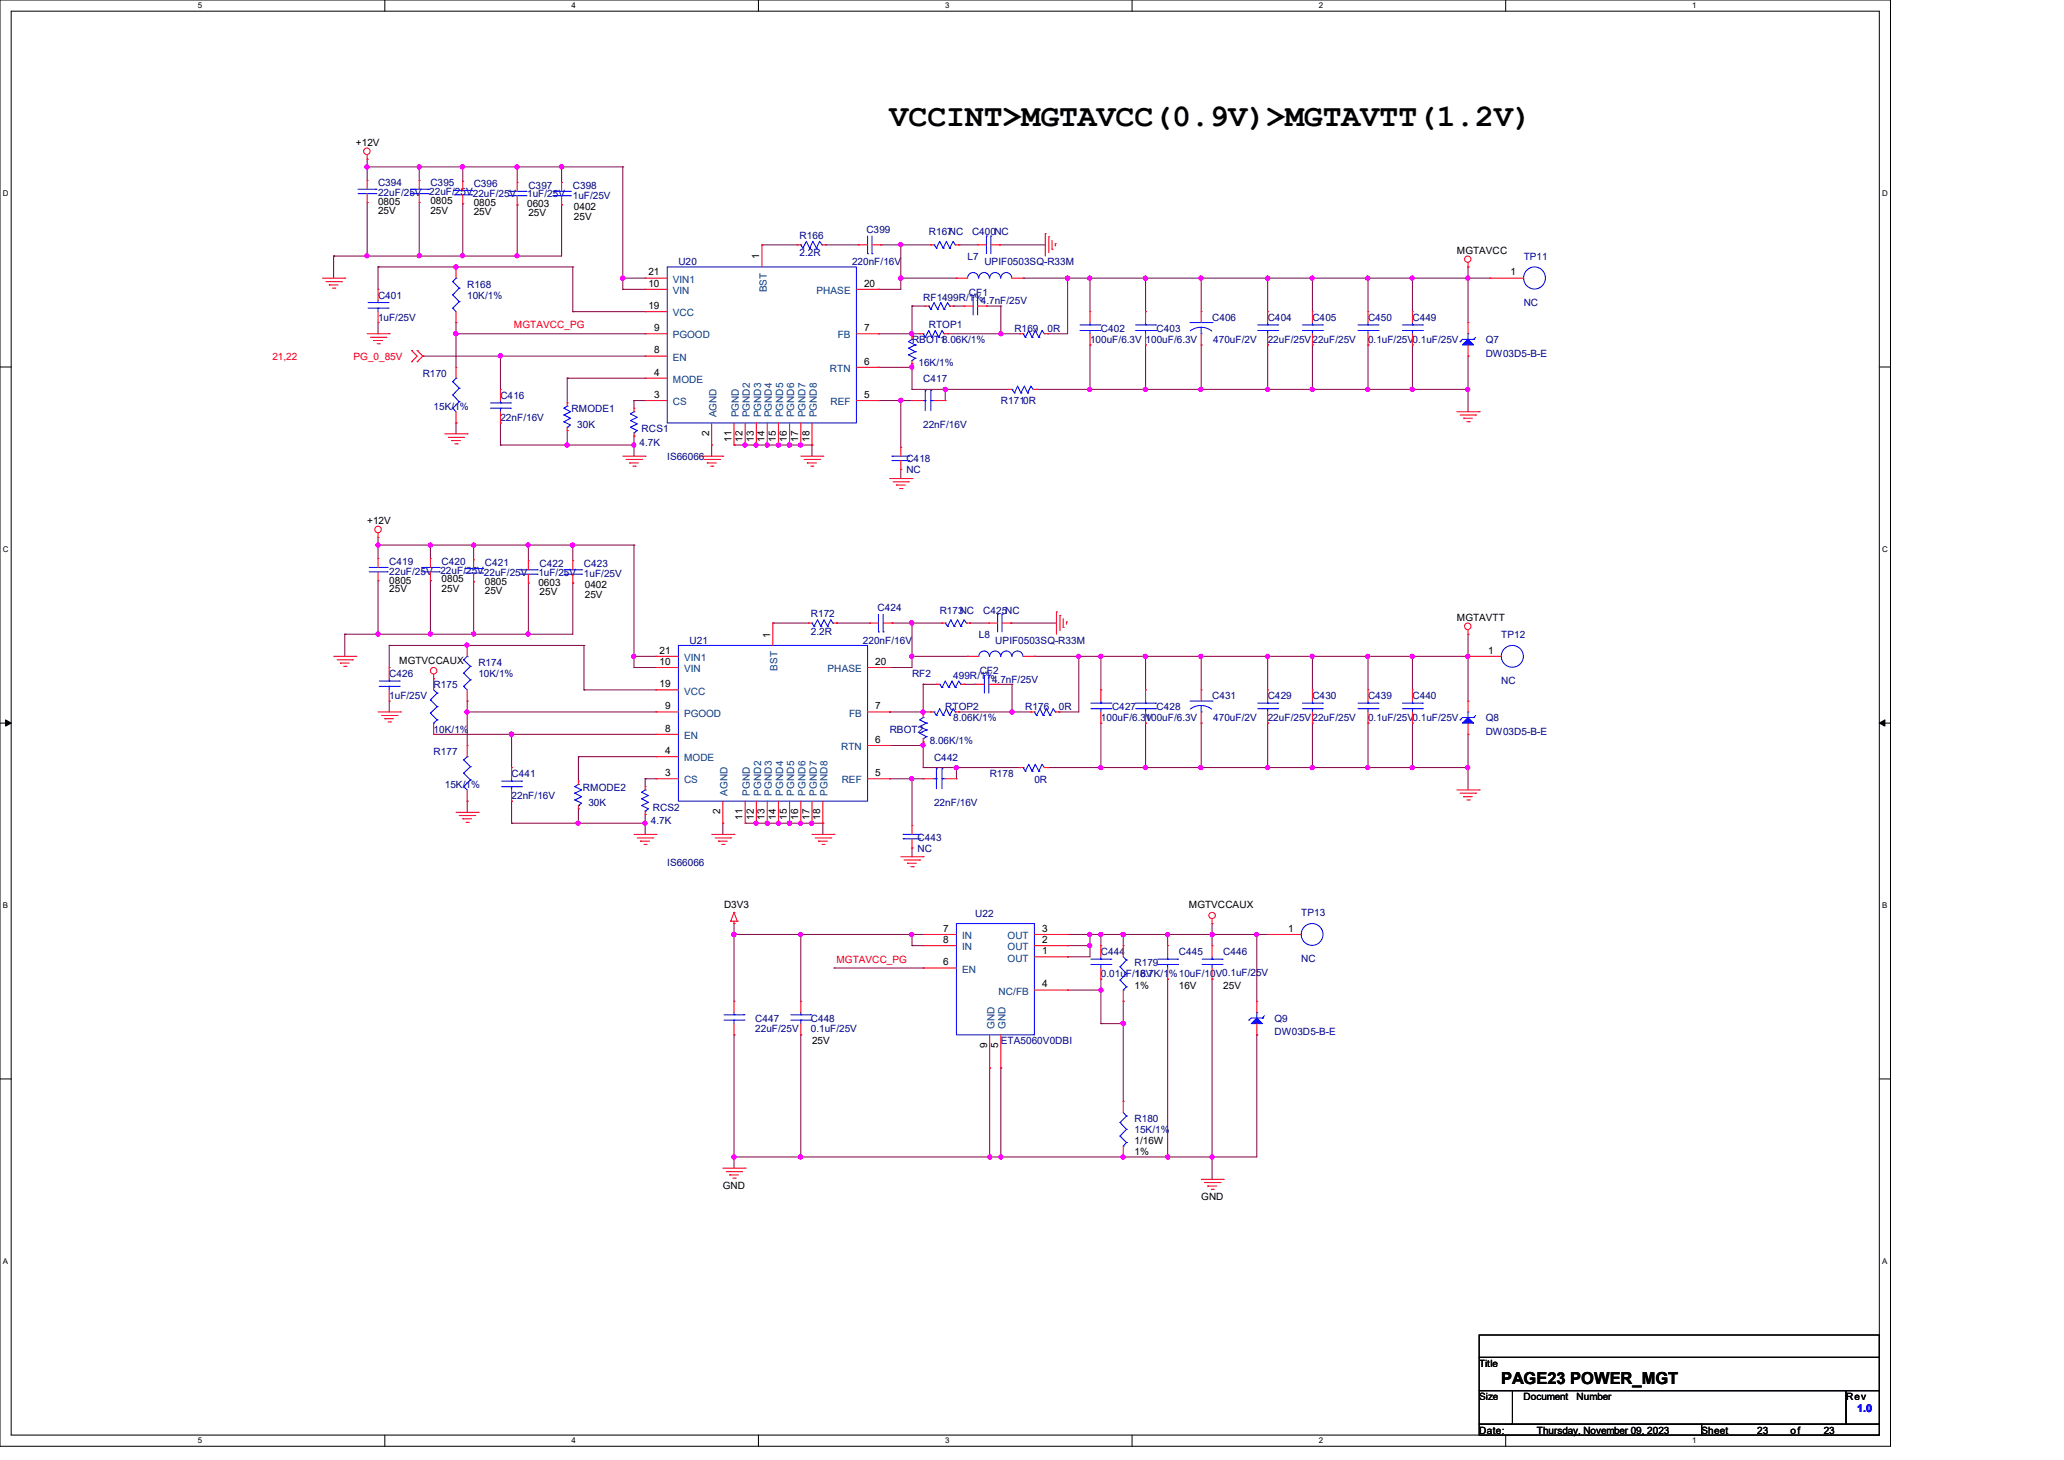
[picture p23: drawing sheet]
<svg xmlns="http://www.w3.org/2000/svg" width="297mm" height="210mm" viewBox="0 0 297 210" stroke-linecap="round" stroke-linejoin="round" font-family="sans-serif">
<defs><g id="words">
<text font-size="4.5" x="128" y="18.2">VCCINT&gt;MGTAVCC(0.9V)&gt;MGTAVTT(1.2V)</text>
<text font-size="2.4" x="216" y="199.1">PAGE23 POWER_MGT</text>
<text font-size="1.6" fill="#00f" x="267.2" y="203.1">1.0</text>
<g font-size="1.4">
<text x="51.2" y="21">+12V</text>
<text x="54.4" y="29.5">0805</text>
<text x="61.9" y="29.4">0805</text>
<text x="68.2" y="29.7">0805</text>
<text x="75.9" y="29.8">0603</text>
<text x="54.4" y="30.8">25V</text>
<text x="61.9" y="30.8">25V</text>
<text x="68.2" y="31">25V</text>
<text x="76" y="31.1">25V</text>
<text x="82.6" y="30.2">0402</text>
<text x="82.6" y="31.6">25V</text>
<text x="93.3" y="41.2">10</text>
<text x="93.3" y="39.6">21</text>
<text x="109.3" y="37.3" transform="rotate(-90 109.3 37.3)">1</text>
<text x="124.3" y="41.2">20</text>
<text x="209.6" y="36.6">MGTAVCC</text>
<text x="217.3" y="39.6">1</text>
<text x="93.3" y="44.4">19</text>
<text x="94.1" y="47.6">9</text>
<text x="124.3" y="47.6">7</text>
<text x="94.1" y="50.8">8</text>
<text x="124.3" y="52.5">6</text>
<text x="94.1" y="54">4</text>
<text x="94.1" y="57.2">3</text>
<text x="124.3" y="57.2">5</text>
<text x="102" y="62.7" transform="rotate(-90 102 62.7)">2</text>
<text x="105.2" y="63.5" transform="rotate(-90 105.2 63.5)">11</text>
<text x="106.8" y="63.5" transform="rotate(-90 106.8 63.5)">12</text>
<text x="108.5" y="63.5" transform="rotate(-90 108.5 63.5)">13</text>
<text x="110" y="63.5" transform="rotate(-90 110 63.5)">14</text>
<text x="111.6" y="63.5" transform="rotate(-90 111.6 63.5)">15</text>
<text x="113.2" y="63.5" transform="rotate(-90 113.2 63.5)">16</text>
<text x="114.9" y="63.5" transform="rotate(-90 114.9 63.5)">17</text>
<text x="116.5" y="63.5" transform="rotate(-90 116.5 63.5)">18</text>
<text x="52.8" y="75.4">+12V</text>
<text x="56" y="83.9">0805</text>
<text x="63.5" y="83.8">0805</text>
<text x="56" y="85.2">25V</text>
<text x="63.5" y="85.2">25V</text>
<text x="69.8" y="84.1">0805</text>
<text x="69.8" y="85.4">25V</text>
<text x="77.5" y="84.2">0603</text>
<text x="77.6" y="85.5">25V</text>
<text x="84.2" y="84.6">0402</text>
<text x="84.2" y="86">25V</text>
<text x="209.6" y="89.4">MGTAVTT</text>
<text x="57.4" y="95.5">MGTVCCAUX</text>
<text x="94.9" y="95.6">10</text>
<text x="94.9" y="94">21</text>
<text x="110.8" y="91.7" transform="rotate(-90 110.8 91.7)">1</text>
<text x="125.9" y="95.6">20</text>
<text x="214.1" y="94">1</text>
<text x="94.9" y="98.8">19</text>
<text x="95.7" y="102">9</text>
<text x="95.7" y="105.2">8</text>
<text x="125.9" y="102">7</text>
<text x="125.9" y="106.8">6</text>
<text x="95.7" y="108.5">4</text>
<text x="95.7" y="111.6">3</text>
<text x="125.9" y="111.6">5</text>
<text x="103.6" y="117.1" transform="rotate(-90 103.6 117.1)">2</text>
<text x="106.8" y="117.9" transform="rotate(-90 106.8 117.9)">11</text>
<text x="108.5" y="117.9" transform="rotate(-90 108.5 117.9)">12</text>
<text x="110" y="117.9" transform="rotate(-90 110 117.9)">13</text>
<text x="111.6" y="117.9" transform="rotate(-90 111.6 117.9)">14</text>
<text x="113.2" y="117.9" transform="rotate(-90 113.2 117.9)">15</text>
<text x="114.9" y="117.9" transform="rotate(-90 114.9 117.9)">16</text>
<text x="116.5" y="117.9" transform="rotate(-90 116.5 117.9)">17</text>
<text x="118" y="117.9" transform="rotate(-90 118 117.9)">18</text>
<text x="104.2" y="130.6">D3V3</text>
<text x="171.1" y="130.6">MGTVCCAUX</text>
<text x="135.7" y="134">7</text>
<text x="135.7" y="135.6">8</text>
<text x="149.9" y="137.2">1</text>
<text x="149.9" y="135.6">2</text>
<text x="149.9" y="134">3</text>
<text x="185.3" y="134">1</text>
<text x="135.7" y="138.9">6</text>
<text x="149.9" y="142">4</text>
<text x="163.2" y="142.2">1%</text>
<text x="169.6" y="142.2">16V</text>
<text x="176" y="142.2">25V</text>
<text x="116.8" y="150.2">25V</text>
<text x="142" y="150.7" transform="rotate(-90 142 150.7)">9</text>
<text x="143.6" y="150.7" transform="rotate(-90 143.6 150.7)">5</text>
<text x="163.2" y="164.6">1/16W</text>
<text x="163.2" y="166.2">1%</text>
<text x="104" y="171">GND</text>
<text x="172.9" y="172.6">GND</text>
<text x="212.8" y="196.6">Title</text>
<text x="212.8" y="201.4">Size</text>
<text x="219.2" y="201.4">Document</text>
<text x="226.9" y="201.4">Number</text>
<text x="265.6" y="201.4">Rev</text>
<text x="212.8" y="206.2">Date:</text>
<text x="221.2" y="206.2">Thursday, November 09, 2023</text>
<text x="244.9" y="206.2">Sheet</text>
<text x="252.9" y="206.2">23</text>
<text x="257.6" y="206.2">of</text>
<text x="262.4" y="206.2">23</text>
</g>
<g font-size="1.4" fill="#000080">
<text x="54.4" y="26.8">C394</text>
<text x="54.4" y="28.2">22uF/25V</text>
<text x="61.8" y="28.1">22uF/25V22uF/25V</text>
<text x="61.9" y="26.8">C395</text>
<text x="68.2" y="27">C396</text>
<text x="75.9" y="28.4">1uF/25V</text>
<text x="76" y="27.1">C397</text>
<text x="82.4" y="27.1">C398</text>
<text x="82.4" y="28.6">1uF/25V</text>
<text x="115.1" y="34.3">R166</text>
<text x="124.7" y="33.5">C399</text>
<text x="133.6" y="33.9">R167NC</text>
<text x="139.9" y="33.9">C400NC</text>
<text x="67.2" y="41.4">R168</text>
<text x="97.6" y="38.2">U20</text>
<text x="115.1" y="36.9">2.2R</text>
<text x="122.6" y="38.2">220nF/16V</text>
<text x="139.2" y="37.4">L7</text>
<text x="141.7" y="38.2">UPIF0503SQ-R33M</text>
<text x="219.3" y="37.4">TP11</text>
<text x="54.4" y="43">C401</text>
<text x="54.4" y="46.2">1uF/25V</text>
<text x="67.2" y="43">10K/1%</text>
<text x="132.8" y="43.3">RF1499R/1%</text>
<text x="133.6" y="47.1">RTOP1</text>
<text x="139.4" y="42.5">CF1</text>
<text x="141.1" y="43.8">4.7nF/25V</text>
<text x="146" y="47.8">R169</text>
<text x="150.8" y="47.8">0R</text>
<text x="158.4" y="47.8">C402</text>
<text x="166.4" y="47.8">C403</text>
<text x="174.4" y="46.2">C406</text>
<text x="182.4" y="46.2">C404</text>
<text x="188.9" y="46.2">C405</text>
<text x="196.9" y="46.2">C450</text>
<text x="203.2" y="46.2">C449</text>
<text x="219.3" y="43.9">NC</text>
<text x="131.2" y="49.4">RBOT18.06K/1%</text>
<text x="132.2" y="52.6">16K/1%</text>
<text x="156.8" y="49.4">100uF/6.3V 100uF/6.3V</text>
<text x="174.6" y="49.4">470uF/2V</text>
<text x="182.4" y="49.4">22uF/25V22uF/25V</text>
<text x="196.9" y="49.4">0.1uF/25V0.1uF/25V</text>
<text x="213.8" y="49.4">Q7</text>
<text x="213.8" y="51.3">DW03D5-B-E</text>
<text x="60.8" y="54.2">R170</text>
<text x="62.4" y="59">15K/1%</text>
<text x="72" y="57.4">C416</text>
<text x="82.3" y="59.3">RMODE1</text>
<text x="132.8" y="55">C417</text>
<text x="144" y="58.2">R1710R</text>
<text x="72" y="60.6">22nF/16V</text>
<text x="83.1" y="61.5">30K</text>
<text x="92" y="64.1">4.7K</text>
<text x="92.3" y="62.2">RCS1</text>
<text x="132.8" y="61.5">22nF/16V</text>
<text x="96" y="66.2">IS66066</text>
<text x="130.4" y="66.5">C418</text>
<text x="130.4" y="68.1">NC</text>
<text x="56" y="81.2">C419</text>
<text x="56" y="82.6">22uF/25V</text>
<text x="63.4" y="82.5">22uF/25V22uF/25V</text>
<text x="63.5" y="81.2">C420</text>
<text x="69.8" y="81.4">C421</text>
<text x="77.5" y="82.8">1uF/25V</text>
<text x="77.6" y="81.5">C422</text>
<text x="84" y="81.5">C423</text>
<text x="84" y="83">1uF/25V</text>
<text x="116.7" y="88.7">R172</text>
<text x="126.3" y="87.9">C424</text>
<text x="135.2" y="88.3">R173NC</text>
<text x="141.5" y="88.3">C425NC</text>
<text x="68.8" y="95.8">R174</text>
<text x="99.2" y="92.6">U21</text>
<text x="116.7" y="91.3">2.2R</text>
<text x="124.2" y="92.6">220nF/16V</text>
<text x="140.8" y="91.8">L8</text>
<text x="143.2" y="92.6">UPIF0503SQ-R33M</text>
<text x="216" y="91.8">TP12</text>
<text x="56" y="97.4">C426</text>
<text x="56" y="100.6">1uF/25V</text>
<text x="62.4" y="99">R175</text>
<text x="68.8" y="97.4">10K/1%</text>
<text x="131.2" y="97.4">RF2</text>
<text x="137.2" y="97.7">499R/1%</text>
<text x="141" y="96.9">CF2</text>
<text x="142.8" y="98.2">4.7nF/25V</text>
<text x="174.4" y="100.6">C431</text>
<text x="182.4" y="100.6">C429</text>
<text x="188.9" y="100.6">C430</text>
<text x="196.9" y="100.6">C439</text>
<text x="203.2" y="100.6">C440</text>
<text x="216" y="98.3">NC</text>
<text x="62.4" y="105.4">10K/1%</text>
<text x="128" y="105.4">RBOT2</text>
<text x="133.8" y="107">8.06K/1%</text>
<text x="136" y="102.2">RTOP2</text>
<text x="137.2" y="103.8">8.06K/1%</text>
<text x="147.5" y="102.2">R176</text>
<text x="152.4" y="102.2">0R</text>
<text x="158.4" y="103.8">100uF/6.3V</text>
<text x="160" y="102.2">C427</text>
<text x="164.9" y="103.8">100uF/6.3V</text>
<text x="166.4" y="102.2">C428</text>
<text x="174.6" y="103.8">470uF/2V</text>
<text x="182.4" y="103.8">22uF/25V22uF/25V</text>
<text x="196.9" y="103.8">0.1uF/25V0.1uF/25V</text>
<text x="213.8" y="103.8">Q8</text>
<text x="213.8" y="105.7">DW03D5-B-E</text>
<text x="62.4" y="108.6">R177</text>
<text x="64" y="113.4">15K/1%</text>
<text x="73.6" y="111.8">C441</text>
<text x="83.9" y="113.7">RMODE2</text>
<text x="134.4" y="109.4">C442</text>
<text x="142.4" y="111.8">R178</text>
<text x="148.8" y="112.6">0R</text>
<text x="73.6" y="115">22nF/16V</text>
<text x="84.7" y="116">30K</text>
<text x="93.6" y="118.5">4.7K</text>
<text x="93.9" y="116.6">RCS2</text>
<text x="134.4" y="116">22nF/16V</text>
<text x="96" y="124.6">IS66066</text>
<text x="132" y="120.9">C443</text>
<text x="132" y="122.5">NC</text>
<text x="140.3" y="132">U22</text>
<text x="187.2" y="131.8">TP13</text>
<text x="158.4" y="137.4">C444</text>
<text x="169.6" y="137.4">C445</text>
<text x="176" y="137.4">C446</text>
<text x="158.4" y="140.6">0.01uF/16V</text>
<text x="163.2" y="139">R179</text>
<text x="163.2" y="140.6">18.7K/1%10uF/10V0.1uF/25V</text>
<text x="187.2" y="138.3">NC</text>
<text x="108.7" y="147">C447</text>
<text x="108.7" y="148.4">22uF/25V</text>
<text x="116.7" y="147">C448</text>
<text x="116.7" y="148.4">0.1uF/25V</text>
<text x="183.4" y="147">Q9</text>
<text x="183.4" y="148.9">DW03D5-B-E</text>
<text x="144" y="150.2">ETA5060V0DBI</text>
<text x="163.2" y="161.4">R180</text>
<text x="163.2" y="163">15K/1%</text>
</g>
<g font-size="1.4" fill="#004080">
<text x="96.8" y="40.7">VIN1</text>
<text x="96.8" y="42.3">VIN</text>
<text x="96.8" y="45.5">VCC</text>
<text x="110.3" y="42" transform="rotate(-90 110.3 42)">BST</text>
<text x="117.5" y="42.3">PHASE</text>
<text x="96.8" y="48.7">PGOOD</text>
<text x="96.8" y="51.9">EN</text>
<text x="119.4" y="53.5">RTN</text>
<text x="120.6" y="48.7">FB</text>
<text x="96.8" y="55.1">MODE</text>
<text x="96.8" y="58.3">CS</text>
<text x="119.5" y="58.3">REF</text>
<text x="103.1" y="60" transform="rotate(-90 103.1 60)">AGND</text>
<text x="106.3" y="60" transform="rotate(-90 106.3 60)">PGND</text>
<text x="107.9" y="60" transform="rotate(-90 107.9 60)">PGND2</text>
<text x="109.5" y="60" transform="rotate(-90 109.5 60)">PGND3</text>
<text x="111.1" y="60" transform="rotate(-90 111.1 60)">PGND4</text>
<text x="112.7" y="60" transform="rotate(-90 112.7 60)">PGND5</text>
<text x="114.3" y="60" transform="rotate(-90 114.3 60)">PGND6</text>
<text x="115.9" y="60" transform="rotate(-90 115.9 60)">PGND7</text>
<text x="117.5" y="60" transform="rotate(-90 117.5 60)">PGND8</text>
<text x="98.4" y="95.1">VIN1</text>
<text x="98.4" y="96.7">VIN</text>
<text x="98.4" y="99.9">VCC</text>
<text x="111.9" y="96.5" transform="rotate(-90 111.9 96.5)">BST</text>
<text x="119.1" y="96.7">PHASE</text>
<text x="98.4" y="103.1">PGOOD</text>
<text x="98.4" y="106.3">EN</text>
<text x="121" y="107.9">RTN</text>
<text x="122.2" y="103.1">FB</text>
<text x="98.4" y="109.5">MODE</text>
<text x="98.4" y="112.7">CS</text>
<text x="121.1" y="112.7">REF</text>
<text x="104.7" y="114.4" transform="rotate(-90 104.7 114.4)">AGND</text>
<text x="107.9" y="114.4" transform="rotate(-90 107.9 114.4)">PGND</text>
<text x="109.5" y="114.4" transform="rotate(-90 109.5 114.4)">PGND2</text>
<text x="111.1" y="114.4" transform="rotate(-90 111.1 114.4)">PGND3</text>
<text x="112.7" y="114.4" transform="rotate(-90 112.7 114.4)">PGND4</text>
<text x="114.3" y="114.4" transform="rotate(-90 114.3 114.4)">PGND5</text>
<text x="115.9" y="114.4" transform="rotate(-90 115.9 114.4)">PGND6</text>
<text x="117.5" y="114.4" transform="rotate(-90 117.5 114.4)">PGND7</text>
<text x="119.1" y="114.4" transform="rotate(-90 119.1 114.4)">PGND8</text>
<text x="138.4" y="135.1">IN</text>
<text x="138.4" y="136.7">IN</text>
<text x="145" y="136.7">OUT</text>
<text x="145" y="135.1">OUT</text>
<text x="138.4" y="139.9">EN</text>
<text x="143.7" y="143.1">NC/FB</text>
<text x="145" y="138.3">OUT</text>
<text x="143.1" y="148" transform="rotate(-90 143.1 148)">GND</text>
<text x="144.7" y="148" transform="rotate(-90 144.7 148)">GND</text>
</g>
<g font-size="1.4" fill="#f00">
<text x="74" y="47.2">MGTAVCC_PG</text>
<text x="39.2" y="51.8">21,22</text>
<text x="50.9" y="51.8">PG_0_85V</text>
<text x="120.4" y="138.5">MGTAVCC_PG</text>
</g>
<g font-size="1.1">
<text x="28.5" y="1.2">5</text>
<text x="82.2" y="1.2">4</text>
<text x="136" y="1.2">3</text>
<text x="189.8" y="1.2">2</text>
<text x="243.5" y="1.2">1</text>
<text x=".4" y="28.2">D</text>
<text x="270.8" y="28.2">D</text>
<text x=".4" y="79.3">C</text>
<text x="270.8" y="79.3">C</text>
<text x=".4" y="130.6">B</text>
<text x="270.8" y="130.6">B</text>
<text x=".4" y="181.7">A</text>
<text x="270.8" y="181.7">A</text>
<text x="28.5" y="207.6">5</text>
<text x="82.2" y="207.6">4</text>
<text x="136" y="207.6">3</text>
<text x="189.8" y="207.6">2</text>
<text x="243.5" y="207.6">1</text>
</g>
</g></defs>
<path d="M0 0h272v208h-272zM1.6 1.6h268.8v204.8h-268.8z" fill="none" stroke="#000" stroke-width=".14"/>
<g fill="#fff">
<path d="M28.5 .2h.6v1.2h-.6z"/>
<path d="M28.5 206.6h.6v1.2h-.6z"/>
</g>
<path d="M55.4 0v1.6M55.4 206.4v1.6" fill="none" stroke="#000" stroke-width=".14"/>
<g fill="#fff">
<path d="M82.3 .2h.5v1.2h-.5z"/>
<path d="M82.3 206.6h.5v1.2h-.5z"/>
</g>
<path d="M109.1 0v1.6M109.1 206.4v1.6" fill="none" stroke="#000" stroke-width=".14"/>
<g fill="#fff">
<path d="M136 .2h.6v1.2h-.6z"/>
<path d="M136 206.6h.6v1.2h-.6z"/>
</g>
<path d="M162.9 0v1.6M162.9 206.4v1.6" fill="none" stroke="#000" stroke-width=".14"/>
<g fill="#fff">
<path d="M189.8 .2h.6v1.2h-.6z"/>
<path d="M189.8 206.6h.6v1.2h-.6z"/>
</g>
<path d="M216.7 0v1.6M216.7 206.4v1.6" fill="none" stroke="#000" stroke-width=".14"/>
<g fill="#fff">
<path d="M243.5 .2h.6v1.2h-.6z"/>
<path d="M243.5 206.6h.6v1.2h-.6z"/>
<path d="M.4 27.2h.8v1.2h-.8z"/>
<path d="M270.8 27.2h.8v1.2h-.8z"/>
<path d="M.4 78.4h.8v1.1h-.8z"/>
<path d="M270.8 78.4h.8v1.1h-.8z"/>
</g>
<path d="M0 52.8h1.6M270.4 52.8h1.6" fill="none" stroke="#000" stroke-width=".14"/>
<g fill="#fff">
<path d="M.4 129.6h.7v1.2h-.7z"/>
<path d="M270.8 129.6h.8v1.2h-.8z"/>
</g>
<path d="M0 104h1.6M270.4 104h1.6" fill="none" stroke="#000" stroke-width=".14"/>
<path d="M.8 103.5l.8 .5-.8 .4zM270.4 104l.8-.5v.9z" fill="#000" stroke="#000" stroke-width=".14"/>
<g fill="#fff">
<path d="M.4 180.8h.7v1.1h-.7z"/>
<path d="M270.8 180.8h.8v1.1h-.8z"/>
</g>
<path d="M0 155.2h1.6M270.4 155.2h1.6M212.9 192h57.5v3.2h-57.5zM212.9 195.2h57.5v4.8h-57.5zM212.9 200h4.7v4.9h-4.7zM212.9 204.9h32v1.5h-32zM217.6 200h48v4.9h-48zM244.9 204.9h25.5v1.5h-25.5zM265.6 200h4.8v4.9h-4.8z" fill="none" stroke="#000" stroke-width=".14"/>
<g fill="none" stroke="#800040" stroke-width=".14">
<path d="M48 36.8h.1M48 36.8v3.2M52.8 22.9h.1M52.8 24h.1M52.8 29.1h.1M52.8 36.8h.1M52.8 22.9v3.1M52.8 29.1v7.7M52.8 24h36.8M54.4 38.4h.1M54.4 38.4v3.2M54.4 38.4h28"/>
<path d="M60.3 29.1h.1M60.3 36.8h.1M60.3 24h.1M60.3 24v2M60.3 29.1v7.7M65.6 38.4h.1M66.6 29.3h.1M66.6 24h.1M66.6 36.8h.1M66.6 24v2.1M66.6 29.3v7.5M74.4 24h.1"/>
<path d="M74.4 29.5h.1M74.4 36.8h.1M74.4 24v2.2M74.4 29.5v7.3M80.8 24h.1M80.8 29.5h.1M80.8 29.5v7.3h-32.8M80.8 24v2.2M82.4 38.4h.1M82.4 38.4v6.4M89.6 24h.1M89.6 24v17.6"/>
<path d="M109.6 35.2h.1M109.6 35.2h5.1M118.7 35.2h.1M118.7 35.2h4.8M126.7 35.2h.1M126.7 35.2h7.2M129.6 35.2h.1M129.6 35.2v6.4h-3.2M138 35.2h.1M138 35.2h2.7M143.8 35.2h.1M143.8 35.2h6.6"/>
<path d="M211.2 38.4h.1M211.2 38.4v8M54.4 46.4h.1M54.4 46.4v1.6M60.8 51.2h.1M60.8 51.2h32M65.6 48h.1M65.6 46.4h.1M65.6 48h27.2M65.6 46.4v6.4M72 51.2h.1M72 51.2v4.8"/>
<path d="M81.6 54.4h.1M81.6 54.4v3.6M81.6 54.4h11.2M82.4 44.8h.1M82.4 44.8h10.4M89.6 40h.1M89.6 41.6h.1M89.6 41.6h3.2M89.6 40h3.2M91.2 57.6h.1M91.2 57.6v1.1M91.2 57.6h1.6"/>
<path d="M126.4 52.8h.1M126.4 48h.1M126.4 41.6h.1M126.4 57.6h.1M126.4 48h5.9M126.4 57.6h4.8M126.4 52.8h4.8M129.6 57.6h.1M129.6 40h.1M129.6 57.6v6.7M129.6 40h8M131.2 52.3h.1"/>
<path d="M131.2 48h.1M131.2 44h.1M131.2 52.8h.1M131.2 56h.1M131.2 44v4.3M131.2 52.3v3.7M131.2 44h1.9M131.2 56h14M136 56h.1M136 56v1.6M136.4 48h.1M136.4 48h10.3"/>
<path d="M137.2 44h.1M137.2 44h1.5M141.9 44h.1M141.9 44h2.1M144 48h.1M144 44h.1M144 44v4M147.2 40h.1M147.2 40h67.2M149.1 56h.1M149.1 56h62.1M150.7 48h.1"/>
<path d="M153.6 40h.1M153.6 40v8h-2.9M156.8 40h.1M156.8 49.6h.1M156.8 56h.1M156.8 40v4.8M156.8 49.6v6.4M164.8 40h.1M164.8 49.6h.1M164.8 56h.1M164.8 40v4.8M164.8 49.6v6.4"/>
<path d="M172.8 49.6h.1M172.8 56h.1M172.8 40h.1M172.8 40v4.8M172.8 49.6v6.4M182.4 40h.1M182.4 49.6h.1M182.4 56h.1M182.4 40v4.8M182.4 49.6v6.4M188.8 40h.1M188.8 49.6h.1"/>
<path d="M188.8 56h.1M188.8 40v4.8M188.8 49.6v6.4M196.8 40h.1M196.8 49.6h.1M196.8 56h.1M196.8 40v4.8M196.8 49.6v6.4M203.2 40h.1M203.2 49.6h.1M203.2 56h.1M203.2 40v4.8"/>
<path d="M203.2 49.6v6.4M211.2 56h.1M211.2 40h.1M211.2 51.2h.1M211.2 51.2v8M54.4 77.3h.1M54.4 78.4h.1M54.4 77.3v3M54.4 78.4h36.8M61.9 78.4h.1M61.9 78.4v1.9M65.6 60.8h.1"/>
<path d="M65.6 60.8v1.6M68.2 78.4h.1M68.2 78.4v2.1M72 60.8h.1M72 64h.1M72 64h19.2M72 60.8v3.2M76 78.4h.1M76 78.4v2.2M81.6 61.9h.1M81.6 64h.1M81.6 61.9v2.1"/>
<path d="M82.4 78.4h.1M82.4 78.4v2.2M91.2 62.7h.1M91.2 64h.1M91.2 78.4h.1M91.2 62.7v2.9M91.2 78.4v17.6M102.4 64h.1M102.4 64v1.6M105.6 64h.1M105.6 64h11.2M107.2 64h.1"/>
<path d="M108.8 64h.1M110.4 64h.1M112 64h.1M113.6 64h.1M115.2 64h.1M116.8 64h.1M116.8 64v1.6M129.6 67.5h.1M129.6 67.5v1.3M49.6 91.2h.1M49.6 91.2v3.2M54.4 91.2h.1"/>
<path d="M54.4 83.5h.1M54.4 83.5v7.7M56 92.8h.1M56 92.8h28M56 92.8v3.2M61.9 91.2h.1M61.9 83.5h.1M61.9 83.5v7.7M67.2 92.8h.1M68.2 83.7h.1M68.2 91.2h.1M68.2 83.7v7.5"/>
<path d="M76 91.2h.1M76 83.9h.1M76 83.9v7.3M82.4 83.9h.1M82.4 83.9v7.3h-32.8M84 92.8h.1M84 99.2h.1M84 92.8v6.4M84 99.2h10.4M91.2 96h.1M91.2 94.4h.1M91.2 94.4h3.2"/>
<path d="M91.2 96h3.2M111.2 89.6h.1M111.2 89.6h5.1M120.4 89.6h.1M120.4 89.6h4.7M128 96h.1M128.4 89.6h.1M128.4 89.6h7.2M131.2 94.4h.1M131.2 89.6h.1M131.2 89.6v6.4h-3.2M131.2 94.4h8"/>
<path d="M132.8 98.4h.1M132.8 98.4h1.9M132.8 98.4v4.3M138.7 98.4h.1M138.7 98.4h1.6M139.5 89.6h.1M139.5 89.6h2.8M143.6 98.4h.1M143.6 98.4h2M145.5 89.6h.1M145.5 89.6h6.5M145.6 98.4h.1"/>
<path d="M145.6 98.4v4M148.8 94.4h.1M148.8 94.4h62.4M155.2 94.4h.1M155.2 94.4v8h-2.8M158.4 94.4h.1M158.4 94.4v4.8M164.8 94.4h.1M164.8 94.4v4.8M172.8 94.4h.1M172.8 94.4v4.8M182.4 94.4h.1"/>
<path d="M182.4 94.4v4.8M188.8 94.4h.1M188.8 94.4v4.8M196.8 94.4h.1M196.8 94.4v4.8M203.2 94.4h.1M203.2 94.4v4.8M211.2 91.2h.1M211.2 94.4h.1M211.2 91.2v9.6M56 100.8h.1M56 100.8v1.6"/>
<path d="M62.4 105.6h.1M62.4 105.6h32M67.2 115.2h.1M67.2 102.4h.1M67.2 100.8h.1M67.2 102.4h27.2M67.2 100.8v6.4M67.2 115.2v1.6M73.6 118.4h.1M73.6 115.2h.1M73.6 105.6h.1M73.6 118.4h19.2"/>
<path d="M73.6 105.6v4.8M73.6 115.2v3.2M83.2 116.3h.1M83.2 118.4h.1M83.2 108.8h.1M83.2 108.8v3.6M83.2 116.3v2.1M83.2 108.8h11.2M92.8 118.4h.1M92.8 112h.1M92.8 117.1h.1M92.8 112v1.2"/>
<path d="M92.8 117.1v2.9M92.8 112h1.6M104 118.4h.1M104 118.4v1.6M107.2 118.4h.1M107.2 118.4h11.2M108.8 118.4h.1M110.4 118.4h.1M112 118.4h.1M113.6 118.4h.1M115.2 118.4h.1M116.8 118.4h.1"/>
<path d="M118.4 118.4h.1M118.4 118.4v1.6M128 107.2h.1M128 102.4h.1M128 112h.1M128 102.4h5.9M128 107.2h4.8M128 112h4.8M131.2 112h.1M131.2 112v6.7M132.8 106.7h.1M132.8 102.4h.1"/>
<path d="M132.8 110.4h.1M132.8 107.2h.1M132.8 110.4h13.9M132.8 106.7v3.7M137.6 110.4h.1M137.6 110.4v1.6M138 102.4h.1M138 102.4h10.3M145.6 102.4h.1M150.7 110.4h.1M150.7 110.4h60.5M152.4 102.4h.1"/>
<path d="M158.4 110.4h.1M158.4 104h.1M158.4 104v6.4M164.8 110.4h.1M164.8 104h.1M164.8 104v6.4M172.8 104h.1M172.8 110.4h.1M172.8 104v6.4M182.4 104h.1M182.4 110.4h.1M182.4 104v6.4"/>
<path d="M188.8 104h.1M188.8 110.4h.1M188.8 104v6.4M196.8 104h.1M196.8 110.4h.1M196.8 104v6.4M203.2 104h.1M203.2 110.4h.1M203.2 104v6.4M211.2 110.4h.1M211.2 105.6h.1M211.2 105.6v8"/>
<path d="M105.6 134.4h.1M105.6 132.8h.1M105.6 134.4h27.2M105.6 132.8v11.2M115.2 134.4h.1M115.2 134.4v9.6M120 139.2h.1M120 139.2h12.8M131.2 136h.1M131.2 134.4h.1M131.2 122h.1M131.2 136h1.6"/>
<path d="M131.2 122v1.2M131.2 134.4v1.6M153.6 136h.1M153.6 137.6h.1M153.6 134.4h.1M153.6 134.4h28.8M153.6 136h3.2M156.8 134.4h.1M156.8 136h.1M156.8 134.4v3.2h-3.2M158.4 134.4h.1M158.4 134.4v1.6"/>
<path d="M161.6 134.4h.1M161.6 134.4v1.6M168 134.4h.1M168 134.4v1.6M174.4 134.4h.1M174.4 132.8h.1M174.4 132.8v3.2M180.8 134.4h.1M180.8 134.4v9.6M105.6 148.8h.1M105.6 148.8v19.2M115.2 148.8h.1"/>
<path d="M115.2 148.8v17.6M142.4 153.6h.1M142.4 153.6v12.8M144 153.6h.1M144 153.6v12.8M153.6 142.4h.1M153.6 142.4h4.8M158.4 140.8h.1M158.4 142.4h.1M158.4 147.2h.1M158.4 140.8v6.4M158.4 147.2h3.2"/>
<path d="M161.6 144h.1M161.6 147.2h.1M161.6 144v14.4M168 140.8h.1M168 140.8v25.6M174.4 140.8h.1M174.4 140.8v28.8M180.8 148.8h.1M180.8 148.8v17.6h-75.2M105.6 166.4h.1M115.2 166.4h.1M142.4 166.4h.1"/>
<path d="M144 166.4h.1M161.6 166.4h.1M168 166.4h.1M174.4 166.4h.1"/>
</g>
<g fill="#f0f" stroke="#f0f" stroke-width=".14">
<circle cx="180.8" cy="134.4" r=".3"/>
<circle cx="156.8" cy="136" r=".3"/>
<circle cx="161.6" cy="134.4" r=".31"/>
<circle cx="158.4" cy="134.4" r=".3"/>
<circle cx="131.2" cy="134.4" r=".3"/>
<circle cx="115.2" cy="134.4" r=".3"/>
<circle cx="144" cy="166.4" r=".3"/>
<circle cx="142.4" cy="166.4" r=".3"/>
<circle cx="115.2" cy="166.4" r=".3"/>
<circle cx="105.6" cy="166.4" r=".31"/>
<circle cx="105.6" cy="134.4" r=".31"/>
<circle cx="156.8" cy="134.4" r=".3"/>
<circle cx="158.4" cy="142.4" r=".3"/>
<circle cx="161.6" cy="147.2" r=".31"/>
<circle cx="161.6" cy="166.4" r=".31"/>
<circle cx="174.4" cy="134.4" r=".3"/>
<circle cx="168" cy="134.4" r=".3"/>
<circle cx="174.4" cy="166.4" r=".3"/>
<circle cx="168" cy="166.4" r=".3"/>
<circle cx="129.6" cy="35.2" r=".31"/>
<circle cx="108.8" cy="64" r=".3"/>
<circle cx="107.2" cy="64" r=".3"/>
<circle cx="110.4" cy="64" r=".3"/>
<circle cx="112" cy="64" r=".3"/>
<circle cx="115.2" cy="64" r=".3"/>
<circle cx="113.6" cy="64" r=".31"/>
<circle cx="91.2" cy="64" r=".3"/>
<circle cx="81.6" cy="64" r=".31"/>
<circle cx="129.6" cy="40" r=".31"/>
<circle cx="144" cy="48" r=".3"/>
<circle cx="60.3" cy="36.8" r=".3"/>
<circle cx="131.2" cy="48" r=".3"/>
<circle cx="156.8" cy="40" r=".3"/>
<circle cx="153.6" cy="40" r=".31"/>
<circle cx="89.6" cy="40" r=".31"/>
<circle cx="80.8" cy="24" r=".3"/>
<circle cx="52.8" cy="24" r=".3"/>
<circle cx="60.3" cy="24" r=".3"/>
<circle cx="74.4" cy="24" r=".3"/>
<circle cx="66.5" cy="24" r=".3"/>
<circle cx="74.4" cy="36.8" r=".3"/>
<circle cx="66.5" cy="36.8" r=".3"/>
<circle cx="52.8" cy="36.8" r=".3"/>
<circle cx="65.6" cy="38.4" r=".31"/>
<circle cx="136" cy="56" r=".3"/>
<circle cx="131.2" cy="52.8" r=".3"/>
<circle cx="172.8" cy="40" r=".3"/>
<circle cx="164.8" cy="40" r=".3"/>
<circle cx="156.8" cy="56" r=".3"/>
<circle cx="164.8" cy="56" r=".3"/>
<circle cx="182.4" cy="40" r=".3"/>
<circle cx="182.4" cy="56" r=".3"/>
<circle cx="188.8" cy="40" r=".3"/>
<circle cx="188.8" cy="56" r=".3"/>
<circle cx="72" cy="51.2" r=".3"/>
<circle cx="65.6" cy="48" r=".31"/>
<circle cx="129.6" cy="57.6" r=".32"/>
<circle cx="92.8" cy="118.4" r=".3"/>
<circle cx="131.2" cy="112" r=".3"/>
<circle cx="131.2" cy="89.6" r=".31"/>
<circle cx="132.8" cy="107.2" r=".3"/>
<circle cx="116.8" cy="118.4" r=".3"/>
<circle cx="115.2" cy="118.4" r=".3"/>
<circle cx="113.6" cy="118.4" r=".31"/>
<circle cx="112" cy="118.4" r=".3"/>
<circle cx="110.4" cy="118.4" r=".3"/>
<circle cx="108.8" cy="118.4" r=".3"/>
<circle cx="131.2" cy="94.4" r=".3"/>
<circle cx="83.2" cy="118.4" r=".3"/>
<circle cx="61.9" cy="91.2" r=".3"/>
<circle cx="158.4" cy="94.4" r=".3"/>
<circle cx="155.2" cy="94.4" r=".3"/>
<circle cx="132.8" cy="102.4" r=".3"/>
<circle cx="91.2" cy="94.4" r=".3"/>
<circle cx="145.6" cy="102.4" r=".31"/>
<circle cx="61.9" cy="78.4" r=".3"/>
<circle cx="54.4" cy="78.4" r=".3"/>
<circle cx="76" cy="91.2" r=".3"/>
<circle cx="68.2" cy="91.2" r=".3"/>
<circle cx="82.4" cy="78.4" r=".3"/>
<circle cx="76" cy="78.4" r=".3"/>
<circle cx="68.2" cy="78.4" r=".3"/>
<circle cx="67.2" cy="92.8" r=".3"/>
<circle cx="54.4" cy="91.2" r=".3"/>
<circle cx="137.6" cy="110.4" r=".31"/>
<circle cx="172.8" cy="94.4" r=".3"/>
<circle cx="164.8" cy="94.4" r=".3"/>
<circle cx="164.8" cy="110.4" r=".3"/>
<circle cx="158.4" cy="110.4" r=".3"/>
<circle cx="182.4" cy="110.4" r=".3"/>
<circle cx="188.8" cy="110.4" r=".3"/>
<circle cx="196.8" cy="110.4" r=".3"/>
<circle cx="203.2" cy="110.4" r=".3"/>
<circle cx="67.2" cy="102.4" r=".3"/>
<circle cx="73.6" cy="105.6" r=".32"/>
<circle cx="188.8" cy="94.4" r=".3"/>
<circle cx="182.4" cy="94.4" r=".3"/>
<circle cx="211.2" cy="110.4" r=".3"/>
<circle cx="196.8" cy="94.4" r=".3"/>
<circle cx="211.2" cy="94.4" r=".3"/>
<circle cx="203.2" cy="94.4" r=".3"/>
<circle cx="172.8" cy="110.4" r=".3"/>
<circle cx="196.8" cy="40" r=".3"/>
<circle cx="211.2" cy="40" r=".3"/>
<circle cx="203.2" cy="40" r=".3"/>
<circle cx="196.8" cy="56" r=".3"/>
<circle cx="203.2" cy="56" r=".3"/>
<circle cx="211.2" cy="56" r=".3"/>
<circle cx="172.8" cy="56" r=".3"/>
</g>
<g fill="none" stroke="#f00" stroke-width=".14">
<path d="M52.8 22.9h.1M52.8 26h.1M52.8 29.1h.1M52.8 22.3v.6M52.8 26v1.2M52.8 27.9v1.2M60.3 26h.1M60.3 29.1h.1M60.3 26v1.2M60.3 27.9v1.2M65.6 38.4h.1M65.6 38.4v1.6"/>
<path d="M66.6 26.1h.1M66.6 29.3h.1M66.6 26.1v1.3M66.6 28v1.3M74.4 26.2h.1M74.4 29.5h.1M74.4 26.2v1.3M74.4 28.2v1.3M80.8 26.2h.1M80.8 29.5h.1M80.8 26.2v1.3M80.8 28.2v1.3"/>
<path d="M109.6 35.2h.1M109.6 35.2v3.2M114.7 35.2h.1M114.7 35.2h.5M118.3 35.2h.4M118.7 35.2h.1M123.5 35.2h.1M123.5 35.2h1.3M125.5 35.2h1.2M126.7 35.2h.1M133.9 35.2h.1M133.9 35.2h.5"/>
<path d="M137.5 35.2h.5M138 35.2h.1M140.7 35.2h.1M140.7 35.2h1.2M142.6 35.2h1.2M143.8 35.2h.1M150.4 33.6h.1M150.4 33.6v3.2M150.9 34.1h.1M150.9 34.1v2.2M151.4 35.9h.1M151.4 34.6v1.3"/>
<path d="M151.8 35.1h.1M151.8 35.1v.3M211.2 38.4h.1M211.2 37.8v.6M46.4 40h3.2M46.9 40.5h2.2M47.4 41h.1M47.4 41h1.2M47.8 41.4h.4M48.2 41.4h.1M49.1 40.5h.1M49.6 40h.1"/>
<path d="M52.8 48h3.2M53.3 48.5h2.2M53.8 49h.1M53.8 49h1.3M54.3 49.4h.3M54.4 41.6h.1M54.4 46.4h.1M54.4 41.6v1.6M54.4 44.8v1.6M54.6 49.4h.1M55.5 48.5h.1M56 48h.1"/>
<path d="M59.2 52h.1M59.2 50.4h.1M59.2 50.4l.8 .8-.8 .8M60 50.4h.1M60 52h.1M60 50.4l.8 .8-.8 .8M65.6 46.4h.1M65.6 52.8h.1M65.6 44.8v1.6M65.6 52.8v1.6M65.6 59.2v1.6M72 56h.1"/>
<path d="M72 56v1.6M72 59.2v1.6M81.6 58h.1M81.6 58v.4M91.2 58.7h.1M91.2 58.7v.5M92.8 41.6h.1M92.8 44.8h.1M92.8 48h.1M92.8 51.2h.1M92.8 54.4h.1M92.8 57.6h.1"/>
<path d="M92.8 40h.1M92.8 48h3.2M92.8 40h3.2M92.8 41.6h3.2M92.8 44.8h3.2M92.8 51.2h3.2M92.8 54.4h3.2M92.8 57.6h3.2M123.2 48h3.2M123.2 41.6h3.2M123.2 57.6h3.2M123.2 52.8h3.2"/>
<path d="M126.4 41.6h.1M126.4 48h.1M126.4 52.8h.1M126.4 57.6h.1M131.2 52.3h.1M131.2 48.3h.1M131.2 57.6h.1M131.2 57.6h1.6M131.2 48.3v.5M131.2 51.9v.4M132.3 48h.1M132.3 48h.5"/>
<path d="M133.1 44h.1M133.1 44h.5M134.4 57.6h1.6M135.8 48h.6M136 57.6h.1M136.4 48h.1M136.7 44h.5M137.2 44h.1M137.6 40h.1M137.6 40h1.6M138.7 44h.1M138.7 44h1.3"/>
<path d="M140.7 44h1.2M141.9 44h.1M145.2 56h.1M145.2 56h.4M145.6 40h1.6M146.7 48h.1M146.7 48h.5M147.2 40h.1M148.7 56h.4M149.1 56h.1M150.3 48h.4M150.7 48h.1"/>
<path d="M156.8 44.8h.1M156.8 49.6h.1M156.8 44.8v1.6M156.8 48v1.6M164.8 44.8h.1M164.8 49.6h.1M164.8 44.8v1.6M164.8 48v1.6M172.8 44.8h.1M172.8 49.6h.1M172.8 44.8v1.6M172.8 48v1.6"/>
<path d="M182.4 44.8h.1M182.4 49.6h.1M182.4 44.8v1.6M182.4 48v1.6M188.8 44.8h.1M188.8 49.6h.1M188.8 44.8v1.6M188.8 48v1.6M196.8 44.8h.1M196.8 49.6h.1M196.8 44.8v1.6M196.8 48v1.6"/>
<path d="M203.2 44.8h.1M203.2 49.6h.1M203.2 44.8v1.6M203.2 48v1.6M209.6 59.2h3.3M210.1 59.7h2.2M211.2 46.4h.1M211.2 51.2h.1M211.2 46.4v1.6M211.2 49.6v1.6M212.3 59.7h.1M212.9 59.2h.1"/>
<path d="M214.4 40h.1M214.4 40h4.8M54.4 77.3h.1M54.4 76.7v.6M64 62.4h3.2M64.5 62.9h2.2M65 63.4h.1M65 63.4h1.3M65.4 63.8h.4M65.6 60.8h.1M65.8 63.8h.1M66.7 62.9h.1"/>
<path d="M67.2 62.4h.1M72 60.8h.1M81.6 61.9h.1M81.6 61.5v.4M89.6 65.6h3.2M90.1 66.1h2.2M90.6 66.6h.1M90.6 66.6h1.3M91.1 67.1h.3M91.2 62.7h.1M91.2 62.3v.4M91.4 67.1h.1"/>
<path d="M92.3 66.1h.1M92.8 65.6h.1M100.8 65.6h3.2M101.3 66.1h2.2M101.8 66.6h.1M101.8 66.6h1.3M102.3 67.1h.3M102.4 64h.1M102.4 60.8v3.2M102.6 67.1h.1M103.5 66.1h.1M104 65.6h.1"/>
<path d="M105.6 64h.1M105.6 60.8v3.2M107.2 64h.1M107.2 60.8v3.2M108.8 64h.1M108.8 60.8v3.2M110.4 64h.1M110.4 60.8v3.2M112 64h.1M112 60.8v3.2M113.6 64h.1M113.6 60.8v3.2"/>
<path d="M115.2 64h.1M115.2 65.6h3.2M115.2 60.8v3.2M115.7 66.1h2.2M116.2 66.6h.1M116.2 66.6h1.3M116.7 67.1h.3M116.8 64h.1M116.8 60.8v3.2M117 67.1h.1M117.9 66.1h.1M118.4 65.6h.1"/>
<path d="M128 68.8h3.2M128.5 69.3h2.2M129 69.8h.1M129 69.8h1.3M129.5 70.3h.3M129.6 67.5h.1M129.6 64.3h.1M129.6 64.3v1.3M129.6 66.3v1.2M129.8 70.3h.1M130.7 69.3h.1M131.2 68.8h.1"/>
<path d="M210.6 60.2h.1M210.6 60.2h1.3M211.1 60.7h.3M211.4 60.7h.1M48 94.4h3.2M48.5 94.9h2.2M49 95.4h.1M49 95.4h1.2M49.4 95.8h.4M49.8 95.8h.1M50.7 94.9h.1M51.2 94.4h.1"/>
<path d="M54.4 80.3h.1M54.4 83.5h.1M54.4 80.3v1.3M54.4 82.3v1.2M56 96h.1M56 96v1.6M56 99.2v1.6M61.9 80.3h.1M61.9 83.5h.1M61.9 80.3v1.3M61.9 82.3v1.2M62.4 97.6h.1"/>
<path d="M62.4 97v2.2M67.2 92.8h.1M67.2 92.8v1.6M67.2 99.2v1.6M68.2 80.5h.1M68.2 83.7h.1M68.2 80.5v1.3M68.2 82.4v1.3M76 80.6h.1M76 83.9h.1M76 80.6v1.4M76 82.6v1.3"/>
<path d="M82.4 80.6h.1M82.4 83.9h.1M82.4 80.6v1.4M82.4 82.6v1.3M94.4 96h.1M94.4 99.2h.1M94.4 94.4h.1M94.4 94.4h3.2M94.4 96h3.2M94.4 99.2h3.2M111.2 89.6h.1M111.2 89.6v3.2"/>
<path d="M116.3 89.6h.1M116.3 89.6h.5M119.8 89.6h.6M120.4 89.6h.1M124.8 96h3.2M125.1 89.6h.1M125.1 89.6h1.3M127.1 89.6h1.3M128 96h.1M128.4 89.6h.1M134.7 98.4h.1M134.7 98.4h.5"/>
<path d="M135.6 89.6h.1M135.6 89.6h.4M138.3 98.4h.4M138.7 98.4h.1M139.1 89.6h.4M139.2 94.4h.1M139.2 94.4h1.6M139.5 89.6h.1M140.3 98.4h.1M140.3 98.4h1.3M142.3 89.6h.1M142.3 89.6h1.3"/>
<path d="M142.3 98.4h1.3M143.6 98.4h.1M144.2 89.6h1.3M145.5 89.6h.1M147.2 94.4h1.6M148.8 94.4h.1M152 88h.1M152 88v3.2M152.5 88.5h.1M152.5 88.5v2.2M153 90.3h.1M153 89v1.3"/>
<path d="M153.5 89.5h.1M153.5 89.5v.3M158.4 99.2h.1M158.4 99.2v1.6M164.8 99.2h.1M164.8 99.2v1.6M172.8 99.2h.1M172.8 99.2v1.6M182.4 99.2h.1M182.4 99.2v1.6M188.8 99.2h.1M188.8 99.2v1.6"/>
<path d="M196.8 99.2h.1M196.8 99.2v1.6M203.2 99.2h.1M203.2 99.2v1.6M211.2 91.2h.1M211.2 94.4h.1M211.2 90.6v.6M211.2 94.4h4.8M54.4 102.4h3.2M54.9 102.9h2.2M55.4 103.4h.1M55.4 103.4h1.2"/>
<path d="M55.8 103.8h.4M56 100.8h.1M56.2 103.8h.1M57.1 102.9h.1M57.6 102.4h.1M62.4 105.6h.1M62.4 104v1.6M65.6 116.8h3.2M66.1 117.3h2.2M66.6 117.8h.1M66.6 117.8h1.3M67.1 118.3h.3"/>
<path d="M67.2 100.8h.1M67.2 115.2h.1M67.2 107.2h.1M67.2 107.2v1.6M67.2 113.6v1.6M67.4 118.3h.1M68.3 117.3h.1M68.8 116.8h.1M73.6 110.4h.1M73.6 115.2h.1M73.6 110.4v1.6M73.6 113.6v1.6"/>
<path d="M83.2 112.4h.1M83.2 116.3h.1M83.2 112.4v.4M83.2 115.9v.4M92.8 113.2h.1M92.8 117.1h.1M92.8 113.2v.4M92.8 116.7v.4M94.4 102.4h.1M94.4 105.6h.1M94.4 108.8h.1M94.4 112h.1"/>
<path d="M94.4 102.4h3.2M94.4 105.6h3.2M94.4 108.8h3.2M94.4 112h3.2M104 118.4h.1M104 115.2v3.2M107.2 118.4h.1M107.2 115.2v3.2M108.8 118.4h.1M108.8 115.2v3.2M110.4 118.4h.1M110.4 115.2v3.2"/>
<path d="M112 118.4h.1M112 115.2v3.2M113.6 118.4h.1M113.6 115.2v3.2M115.2 118.4h.1M115.2 115.2v3.2M116.8 118.4h.1M116.8 115.2v3.2M118.4 118.4h.1M118.4 115.2v3.2M124.8 102.4h3.2M124.8 112h3.2"/>
<path d="M124.8 107.2h3.2M128 102.4h.1M128 107.2h.1M128 112h.1M131.2 118.7h.1M131.2 118.7v1.3M132.8 106.7h.1M132.8 102.7h.1M132.8 112h.1M132.8 112h1.6M132.8 102.7v.5M132.8 106.3v.4"/>
<path d="M133.9 102.4h.1M133.9 102.4h.5M136 112h1.6M137.5 102.4h.5M137.6 112h.1M138 102.4h.1M146.7 110.4h.1M146.7 110.4h.5M148.3 102.4h.1M148.3 102.4h.5M150.3 110.4h.4M150.7 110.4h.1"/>
<path d="M151.8 102.4h.6M152.4 102.4h.1M158.4 104h.1M158.4 102.4v1.6M164.8 104h.1M164.8 102.4v1.6M172.8 104h.1M172.8 102.4v1.6M182.4 104h.1M182.4 102.4v1.6M188.8 104h.1M188.8 102.4v1.6"/>
<path d="M196.8 104h.1M196.8 102.4v1.6M203.2 104h.1M203.2 102.4v1.6M209.6 113.6h3.3M210.1 114.1h2.2M210.6 114.6h.1M210.6 114.6h1.3M211.1 115.1h.3M211.2 100.8h.1M211.2 105.6h.1M211.2 100.8v1.6"/>
<path d="M211.2 104v1.6M211.4 115.1h.1M212.3 114.1h.1M212.9 113.6h.1M91.2 120h3.2M91.7 120.5h2.2M92.2 121h.1M92.2 121h1.3M92.7 121.5h.3M93 121.5h.1M93.9 120.5h.1M94.4 120h.1"/>
<path d="M102.4 120h3.2M102.9 120.5h2.3M103.4 121h.1M103.4 121h1.2M103.8 121.5h.4M104.2 121.5h.1M105.2 132.5h.1M105.2 120.5h.1M105.2 132.5h.9M105.6 132.8h.1M105.6 131.2h.1M105.6 120h.1"/>
<path d="M105.6 132.5v.3M105.6 131.2l.5 1.3M105.6 131.2l-.4 1.3M106.1 132.5h.1M116.8 120h3.2M117.3 120.5h2.2M117.8 121h.1M117.8 121h1.3M118.3 121.5h.3M118.6 121.5h.1M119.5 120.5h.1M120 120h.1"/>
<path d="M129.6 123.2h3.2M130.1 123.7h2.2M130.6 124.2h.1M130.6 124.2h1.3M131.1 124.7h.3M131.2 122h.1M131.2 120.6v1.4M131.4 124.7h.1M132.3 123.7h.1M132.8 123.2h.1M132.8 139.2h.1M132.8 134.4h.1"/>
<path d="M132.8 136h.1M132.8 134.4h4.8M132.8 136h4.8M132.8 139.2h4.8M148.8 134.4h4.8M148.8 137.6h4.8M148.8 136h4.8M153.6 137.6h.1M153.6 136h.1M153.6 134.4h.1M158.4 136h.1M158.4 136v1.6"/>
<path d="M158.4 139.2v1.6M161.6 136h.1M161.6 136v1.6M168 136h.1M168 136v1.6M168 139.2v1.6M174.4 132.8h.1M174.4 136h.1M174.4 132.2v.6M174.4 136v1.6M174.4 139.2v1.6M182.4 134.4h.1"/>
<path d="M182.4 134.4h4.8M105.6 144h.1M105.6 148.8h.1M105.6 144v1.6M105.6 147.2v1.6M115.2 144h.1M115.2 148.8h.1M115.2 144v1.6M115.2 147.2v1.6M142.4 153.6h.1M142.4 148.8v4.8M144 153.6h.1"/>
<path d="M144 148.8v4.8M148.8 142.4h4.8M153.6 142.4h.1M158.4 140.8h.1M161.6 144h.1M161.6 158.4h.1M161.6 142.4v1.6M161.6 158.4v1.6M168 140.8h.1M174.4 140.8h.1M180.8 144h.1M180.8 148.8h.1"/>
<path d="M180.8 144v1.6M180.8 147.2v1.6M104 168h3.2M104.5 168.5h2.2M105 169h.1M105 169h1.3M105.5 169.5h.3M105.8 169.5h.1M106.7 168.5h.1M107.2 168h.1M161.6 166.4h.1M161.6 164.8v1.6"/>
<path d="M172.8 169.6h3.2M173.3 170.1h2.3M173.8 170.6h.1M173.8 170.6h1.3M174.3 171.1h.3M174.6 171.1h.1M175.6 170.1h.1M176 169.6h.1"/>
<circle cx="52.8" cy="21.8" r=".47"/>
<circle cx="211.2" cy="37.3" r=".46"/>
<circle cx="54.4" cy="76.2" r=".47"/>
<circle cx="62.4" cy="96.5" r=".47"/>
<circle cx="211.2" cy="90.1" r=".47"/>
<circle cx="174.4" cy="131.7" r=".46"/>
</g>
<g fill="none" stroke="#00f" stroke-width=".14">
<path d="M51.5 27.2h2.6M51.5 27.9h2.6M54.1 27.2h.1M54.1 27.9h.1M59.1 27.2h2.5M59.1 27.9h2.5M61.6 27.2h.1M61.6 27.9h.1M65.3 27.4h2.6M65.3 28h2.6M67.9 27.4h.1M67.9 28h.1"/>
<path d="M73.2 27.5h2.5M73.2 28.2h2.5M75.7 27.5h.1M75.7 28.2h.1M79.5 27.5h2.6M79.5 28.2h2.6M82.1 27.5h.1M82.1 28.2h.1M96 38.4h27.2v22.4h-27.2zM115.2 35.2h.1M115.2 35.2l.3 .5M115.5 35.7h.1"/>
<path d="M115.5 35.7l.5-1 .5 1M116.5 35.7h.1M116.5 35.7l.5-1 .5 1M117.5 35.7h.1M118.3 35.2h.1M118.3 35.2l-.4-.5-.4 1M124.8 36.5h.1M124.8 34v2.5M125.5 36.5h.1M125.5 34v2.5M134.4 35.2h.1M134.4 35.2l.3 .5"/>
<path d="M134.7 35.7h.1M134.7 35.7l.5-1 .5 1M135.7 35.7h.1M135.7 35.7l.5-1 .5 1M136.7 35.7h.1M137.5 35.2h.1M137.5 35.2l-.3-.5-.5 1M141.9 34h.1M141.9 34v2.5M142.6 34h.1M142.6 34v2.5M53 44.3h2.8"/>
<path d="M53 43.5h2.8M54.4 43.5h.1M54.4 44.3h.1M54.4 43.2v.3M54.4 44.3v.5M55.8 44.3h.1M55.8 43.5h.1M65.2 44.3h.1M65.2 42.4h.1M65.2 40.5h.1M65.2 58.7h.1M65.2 56.8h.1"/>
<path d="M65.2 54.9h.1M65.2 44.3l.4 .5M65.2 42.4l.9 1M65.2 40.5l.9 .9M65.2 58.7l.4 .5M65.2 56.8l.9 1M65.2 54.9l.9 .9M65.6 40h.1M65.6 54.4h.1M65.6 40l-.4 .5M65.6 54.4l-.4 .5M66.1 43.4h.1"/>
<path d="M66.1 41.4h.1M66.1 57.8h.1M66.1 55.8h.1M66.1 43.4l-.9 .9M66.1 41.4l-.9 1M66.1 57.8l-.9 .9M66.1 55.8l-.9 1M70.6 58.7h2.8M70.6 58h2.8M72 58h.1M72 58.7h.1M72 57.6v.4"/>
<path d="M72 58.7v.5M73.4 58.7h.1M73.4 58h.1M81.2 59.7h.1M81.2 58.7h.1M81.2 59.7l.9 .5-.9 .5M81.2 58.7l.9 .5-.9 .5M81.6 58.4h.1M81.6 58.4l-.4 .3M90.7 59.5h.1M90.7 59.5l1 .5-1 .5M91.2 59.2h.1"/>
<path d="M91.2 59.2l-.5 .3M131.2 48.8h.1M131.2 51.9h.1M131.2 48.8l-.5 .3 1 .5M131.7 49.6h.1M131.7 50.6h.1M131.7 51.5h.1M131.7 49.6l-1 .5 1 .5M131.7 51.5l-.5 .4M131.7 50.6l-1 .5 1 .4M132.8 48h.1M132.8 48l.3 .5"/>
<path d="M132.8 57.6h.3M133.1 48.5h.1M133.1 57.6h.1M133.1 56.2h.1M133.1 48.5l.5-1 .5 1M133.1 56.2v2.9M133.6 44h.1M133.6 44l.3 .5M133.9 44.5h.1M133.9 56.2h.1M133.9 57.6h.1M133.9 44.5l.5-1 .5 1"/>
<path d="M133.9 57.6h.5M133.9 56.2v2.9M134.1 48.5h.1M134.1 48.5l.5-1 .5 1M134.9 44.5h.1M134.9 44.5l.5-1 .4 1M135.1 48.5h.1M135.8 48h.1M135.8 44.5h.1M135.8 48l-.2-.5-.5 1M136.7 44h.1M136.7 44l-.3-.5-.6 1"/>
<path d="M139.2 40a.78 .78 0 0 1 .8-.8 .78 .78 0 0 1 .8 .8M140 42.7h.1M140 42.7v2.6M140.7 42.7h.1M140.7 42.7v2.6M140.8 40a.76 .76 0 0 1 .8-.8 .76 .76 0 0 1 .8 .8M142.4 40a.78 .78 0 0 1 .8-.8 .78 .78 0 0 1 .8 .8M144 40a.78 .78 0 0 1 .8-.8 .78 .78 0 0 1 .8 .8M145.6 56h.1M145.6 56l.4 .5M146 56.5h.1M146 56.5l.4-1 .5 1"/>
<path d="M146.9 56.5h.1M146.9 56.5l.5-1 .5 1M147.2 48h.1M147.2 48l.3 .5M147.5 48.5h.1M147.5 48.5l.5-1 .5 1M147.9 56.5h.1M148.5 48.5h.1M148.5 48.5l.5-1 .5 1M148.7 56h.1M148.7 56l-.4-.5-.4 1M149.5 48.5h.1"/>
<path d="M150.3 48h.1M150.3 48l-.4-.5-.4 1M155.4 47.5h2.9M155.4 46.7h2.9M156.8 46.7h.1M156.8 47.5h.1M156.8 46.4v.3M156.8 47.5v.5M158.3 47.5h.1M158.3 46.7h.1M163.4 47.5h2.9M163.4 46.7h2.9"/>
<path d="M164.8 46.7h.1M164.8 47.5h.1M164.8 46.4v.3M164.8 47.5v.5M166.3 47.5h.1M166.3 46.7h.1M171.2 46.4h3.2M172.8 48h.1M172.8 47.1a2.55 2.55 0 0 1 1.6 .5M172.8 47.1a2.55 2.55 0 0 0-1.5 .5M172.8 47.1v.9M174.4 46.4h.1"/>
<path d="M181 47.5h2.9M181 46.7h2.9M182.4 46.7h.1M182.4 47.5h.1M182.4 46.4v.3M182.4 47.5v.5M183.9 47.5h.1M183.9 46.7h.1M187.4 47.5h2.9M187.4 46.7h2.9M188.8 46.7h.1M188.8 47.5h.1"/>
<path d="M188.8 46.4v.3M188.8 47.5v.5M190.3 47.5h.1M190.3 46.7h.1M195.4 47.5h2.9M195.4 46.7h2.9M196.8 46.7h.1M196.8 47.5h.1M196.8 46.4v.3M196.8 47.5v.5M198.3 47.5h.1M198.3 46.7h.1"/>
<path d="M201.8 47.5h2.9M201.8 46.7h2.9M203.2 46.7h.1M203.2 47.5h.1M203.2 46.4v.3M203.2 47.5v.5M204.7 47.5h.1M204.7 46.7h.1M210.1 49.1h.1M211.2 48h.1M211.2 48v1.6M212 48.8h.1"/>
<path d="M212 48.8h-1.6l-.3 .3M212.3 48.5l-.3 .3M81.2 60.7h.1M81.2 60.7l.9 .4-.5 .4M81.6 61.5h.1M90.7 61.5h.1M90.7 60.5h.1M90.7 61.5l1 .4-.5 .4M90.7 60.5l1 .5-1 .5M91.2 62.3h.1M128.4 66.3h.1M128.4 65.6h.1"/>
<path d="M128.4 66.3h2.5M128.4 65.6h2.5M53.1 81.6h2.6M53.1 82.3h2.6M54.6 98.7h2.8M54.6 98h2.8M55.7 81.6h.1M55.7 82.3h.1M56 98h.1M56 98.7h.1M56 97.6v.4M56 98.7v.5"/>
<path d="M57.4 98.7h.1M57.4 98h.1M60.7 81.6h2.5M60.7 82.3h2.5M62.4 99.2l.5 .5M62.9 99.7h.1M62.9 99.7l-1 1M63.2 81.6h.1M63.2 82.3h.1M66.7 98.7h.1M66.7 96.8h.1M66.7 94.9h.1"/>
<path d="M66.7 98.7l.5 .5M66.7 96.8l1 1M66.7 94.9l1 .9M66.9 81.8h2.6M66.9 82.4h2.6M67.2 94.4h.1M67.2 94.4l-.5 .5M67.7 97.8h.1M67.7 95.8h.1M67.7 97.8l-1 .9M67.7 95.8l-1 1M69.5 81.8h.1"/>
<path d="M69.5 82.4h.1M74.7 82h2.6M74.7 82.6h2.6M77.3 82h.1M77.3 82.6h.1M81.2 82h2.5M81.2 82.6h2.5M83.7 82h.1M83.7 82.6h.1M97.6 92.8h27.2v22.4h-27.2zM116.8 89.6h.1M116.8 89.6l.3 .5"/>
<path d="M117.1 90.1h.1M117.1 90.1l.5-.9 .5 .9M118.1 90.1h.1M118.1 90.1l.5-.9 .5 .9M119.1 90.1h.1M119.8 89.6h.1M119.8 89.6l-.3-.4-.4 .9M126.4 90.9h.1M126.4 88.3v2.6M127.1 90.9h.1M127.1 88.3v2.6M135.2 98.4h.1"/>
<path d="M135.2 98.4l.4 .5M135.6 98.9h.1M135.6 98.9l.4-.9 .5 .9M136 89.6h.1M136 89.6l.4 .5M136.4 90.1h.1M136.4 90.1l.4-.9 .5 .9M136.5 98.9h.1M136.5 98.9l.5-.9 .5 .9M137.3 90.1h.1M137.3 90.1l.5-.9 .5 .9M137.5 98.9h.1"/>
<path d="M138.3 90.1h.1M138.3 98.4h.1M138.3 98.4l-.3-.4-.5 .9M139.1 89.6h.1M139.1 89.6l-.4-.4-.4 .9M140.8 94.4a.76 .76 0 0 1 .8-.8 .76 .76 0 0 1 .8 .8M141.6 97.2h.1M141.6 97.2v2.5M142.3 97.2h.1M142.3 97.2v2.5M142.4 94.4a.78 .78 0 0 1 .8-.8 .78 .78 0 0 1 .8 .8M143.6 88.3h.1"/>
<path d="M143.6 88.3v2.6M144 94.4a.78 .78 0 0 1 .8-.8 .78 .78 0 0 1 .8 .8M144.2 88.3h.1M144.2 88.3v2.6M145.6 94.4a.78 .78 0 0 1 .8-.8 .78 .78 0 0 1 .8 .8M61.9 100.7h.1M61.9 102.6h.1M61.9 100.7l1 .9M61.9 102.6l1 .9M62.4 104h.1M62.9 101.6h.1M62.9 103.5h.1"/>
<path d="M62.9 101.6l-1 1M62.9 103.5l-.5 .5M66.7 113.2h.1M66.7 111.2h.1M66.7 109.3h.1M66.7 113.2l.5 .4M66.7 111.2l1 1M66.7 109.3l1 1M67.2 108.8h.1M67.2 108.8l-.5 .5M67.7 112.2h.1M67.7 110.3h.1"/>
<path d="M67.7 112.2l-1 1M67.7 110.3l-1 .9M72.2 113.2h2.9M72.2 112.4h2.9M73.6 112.4h.1M73.6 113.2h.1M73.6 112v.4M73.6 113.2v.4M75.1 113.2h.1M75.1 112.4h.1M82.7 115.1h.1M82.7 114.1h.1"/>
<path d="M82.7 113.2h.1M82.7 115.1l1 .4-.5 .4M82.7 114.1l1 .5-1 .5M82.7 113.2l1 .4-1 .5M83.2 115.9h.1M83.2 112.8h.1M83.2 112.8l-.5 .4M92.3 115.9h.1M92.3 114.9h.1M92.3 114h.1M92.3 115.9l1 .4-.5 .4M92.3 114.9l1 .5-1 .5"/>
<path d="M92.3 114l1 .4-1 .5M92.8 116.7h.1M92.8 113.6h.1M92.8 113.6l-.5 .4M132.8 103.2h.1M132.8 106.3h.1M132.8 103.2l-.5 .3 1 .5M133.3 104h.1M133.3 105h.1M133.3 106h.1M133.3 104l-1 .5 1 .5M133.3 106l-.5 .3"/>
<path d="M133.3 105l-1 .5 1 .5M134.4 102.4h.1M134.4 102.4l.3 .5M134.4 112h.3M134.7 102.9h.1M134.7 112h.1M134.7 110.6h.1M134.7 102.9l.5-1 .5 1M134.7 110.6v2.9M135.6 110.6h.1M135.6 112h.1M135.6 112h.4"/>
<path d="M135.6 110.6v2.9M135.7 102.9h.1M135.7 102.9l.5-1 .5 1M136.7 102.9h.1M137.5 102.4h.1M137.5 102.4l-.3-.5-.5 1M147.2 110.4h.1M147.2 110.4l.3 .5M147.5 110.9h.1M147.5 110.9l.5-1 .5 1M148.5 110.9h.1M148.5 110.9l.5-1 .5 1"/>
<path d="M148.8 102.4h.1M148.8 102.4l.3 .5M149.1 102.9h.1M149.1 102.9l.5-1 .5 1M149.5 110.9h.1M150.1 102.9h.1M150.1 102.9l.5-1 .5 1M150.3 110.4h.1M150.3 110.4l-.4-.5-.4 1M151.1 102.9h.1M151.8 102.4h.1M151.8 102.4l-.2-.5-.5 1"/>
<path d="M157 101.9h2.9M157 101.1h2.9M158.4 101.1h.1M158.4 101.9h.1M158.4 100.8v.3M158.4 101.9v.5M159.9 101.9h.1M159.9 101.1h.1M163.4 101.9h2.9M163.4 101.1h2.9M164.8 101.1h.1M164.8 101.9h.1"/>
<path d="M164.8 100.8v.3M164.8 101.9v.5M166.3 101.9h.1M166.3 101.1h.1M171.2 100.8h3.2M172.8 102.4h.1M172.8 101.5a2.53 2.53 0 0 1 1.6 .5M172.8 101.5a2.53 2.53 0 0 0-1.5 .5M172.8 101.5v.9M174.4 100.8h.1M181 101.9h2.9M181 101.1h2.9"/>
<path d="M182.4 101.1h.1M182.4 101.9h.1M182.4 100.8v.3M182.4 101.9v.5M183.9 101.9h.1M183.9 101.1h.1M187.4 101.9h2.9M187.4 101.1h2.9M188.8 101.1h.1M188.8 101.9h.1M188.8 100.8v.3M188.8 101.9v.5"/>
<path d="M190.3 101.9h.1M190.3 101.1h.1M195.4 101.9h2.9M195.4 101.1h2.9M196.8 101.1h.1M196.8 101.9h.1M196.8 100.8v.3M196.8 101.9v.5M198.3 101.9h.1M198.3 101.1h.1M201.8 101.9h2.9M201.8 101.1h2.9"/>
<path d="M203.2 101.1h.1M203.2 101.9h.1M203.2 100.8v.3M203.2 101.9v.5M204.7 101.9h.1M204.7 101.1h.1M210.1 103.5h.1M211.2 102.4h.1M211.2 102.4v1.6M212 103.2h.1M212 103.2h-1.6l-.3 .3M212.3 102.9l-.3 .3"/>
<path d="M130 120.6h.1M130 120h.1M130 120.6h2.5M130 120h2.5M137.6 132.8h11.2v16h-11.2zM157 138.7h2.9M157 138h2.9M158.4 138h.1M158.4 138.7h.1M158.4 137.6v.4M158.4 138.7v.5M159.9 138.7h.1"/>
<path d="M159.9 138h.1M161.2 139.1h.1M161.2 139.1l.9 .9M161.6 137.6l.5 .5M162.1 138.1h.1M162.1 138.1l-.9 1M166.6 138.7h2.9M166.6 138h2.9M168 138h.1M168 138.7h.1M168 137.6v.4M168 138.7v.5"/>
<path d="M169.5 138.7h.1M169.5 138h.1M173 138.7h2.9M173 138h2.9M174.4 138h.1M174.4 138.7h.1M174.4 137.6v.4M174.4 138.7v.5M175.9 138.7h.1M175.9 138h.1M104.2 146.7h2.9M104.2 146h2.9"/>
<path d="M105.6 146h.1M105.6 146.7h.1M105.6 145.6v.4M105.6 146.7v.5M107.1 146.7h.1M107.1 146h.1M113.8 146.7h2.9M113.8 146h2.9M115.2 146h.1M115.2 146.7h.1M115.2 145.6v.4M115.2 146.7v.5"/>
<path d="M116.7 146.7h.1M116.7 146h.1M161.2 141h.1M161.2 141l.9 .9M161.6 142.4h.1M162.1 140h.1M162.1 141.9h.1M162.1 140l-.9 1M162.1 141.9l-.5 .5M179.7 146.7h.1M180.8 145.6h.1M180.8 145.6v1.6"/>
<path d="M181.7 146.4h.1M181.7 146.4h-1.7l-.3 .3M181.9 146.1l-.2 .3M161.2 161.5h.1M161.2 163.4h.1M161.2 161.5l.9 .9M161.2 163.4l.9 .9M161.6 164.8h.1M161.6 160l.5 .5M162.1 160.5h.1M162.1 162.4h.1M162.1 164.3h.1"/>
<path d="M162.1 160.5l-.9 1M162.1 162.4l-.9 1M162.1 164.3l-.5 .5"/>
<circle cx="220.8" cy="40" r="1.58"/>
<circle cx="217.6" cy="94.4" r="1.58"/>
<circle cx="188.8" cy="134.4" r="1.57"/>
</g>
<g fill="#00f" stroke="#00f" stroke-width=".14">
<path d="M211.2 103.2l.8 .8h-1.6z"/>
<path d="M180.8 146.4l.9 .8h-1.7z"/>
<path d="M211.2 48.8l.8 .8h-1.6z"/>
</g>
<use href="#words"/>
</svg>
